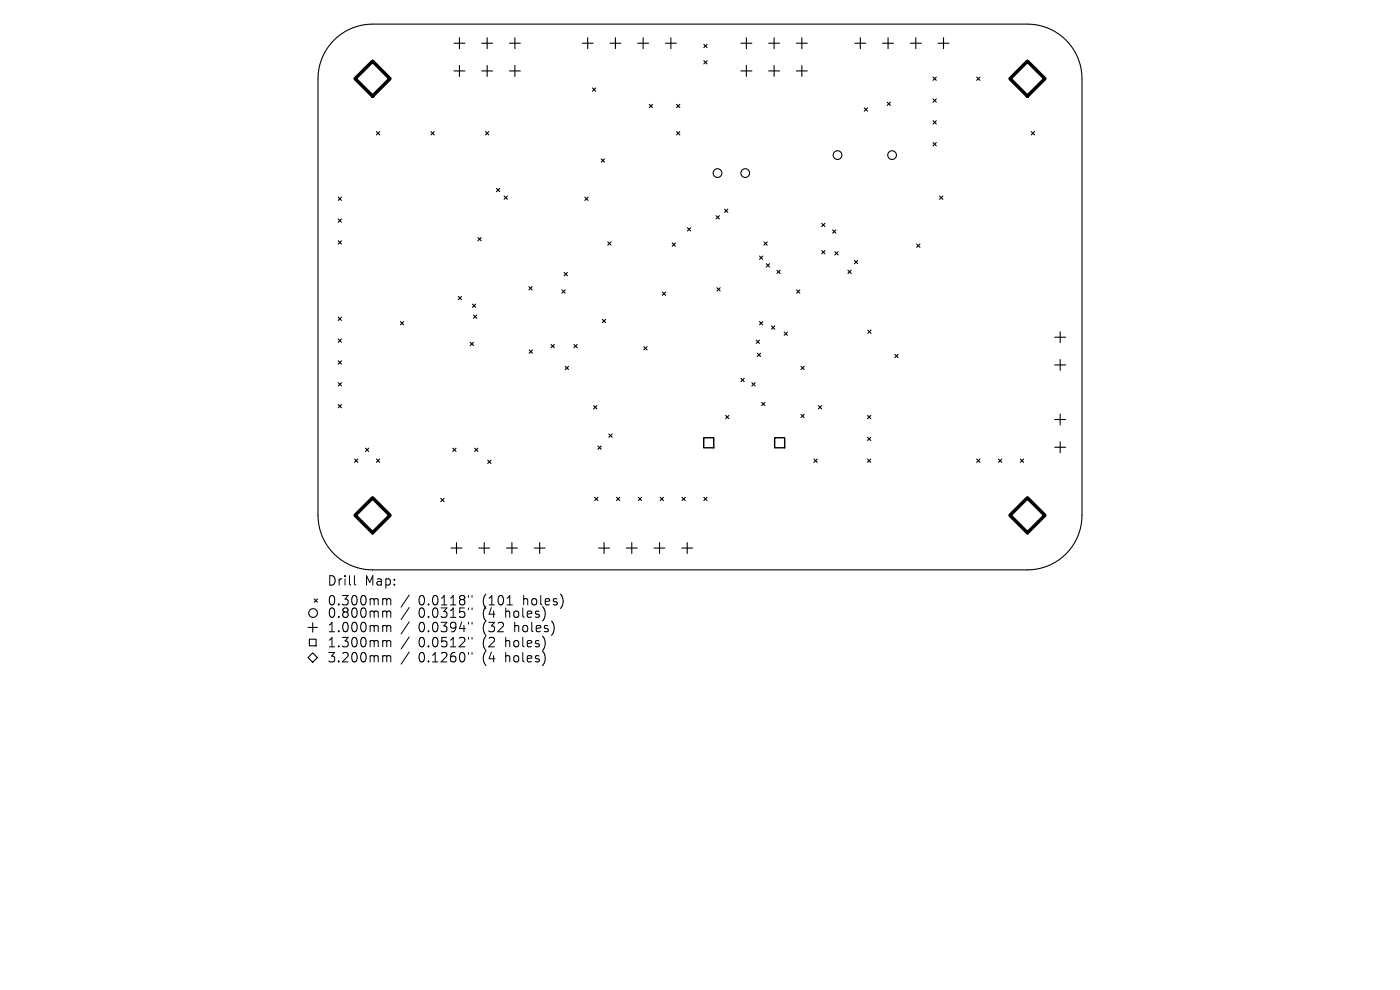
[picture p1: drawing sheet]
<svg xmlns="http://www.w3.org/2000/svg" width="297mm" height="210mm" viewBox="0 0 297 210" stroke-linecap="round" stroke-linejoin="round" font-family="sans-serif">
<defs><g id="words">
<g font-size="2.8">
<text x="69.3" y="124.5">Drill</text>
<text x="77.4" y="124.5">Map:</text>
<text x="69.3" y="128.7">0.300mm</text>
<text x="69.3" y="131.3">0.800mm</text>
<text x="88.8" y="128.7">0.0118&quot;</text>
<text x="88.8" y="131.3">0.0315&quot;</text>
<text x="102.5" y="128.7">(101</text>
<text x="102.5" y="131.3">(4</text>
<text x="107.5" y="131.3">holes)</text>
<text x="111.3" y="128.7">holes)</text>
<text x="69.3" y="134.4">1.000mm</text>
<text x="69.3" y="137.6">1.300mm</text>
<text x="88.8" y="134.4">0.0394&quot;</text>
<text x="88.8" y="137.6">0.0512&quot;</text>
<text x="102.5" y="134.4">(32</text>
<text x="102.5" y="137.6">(2</text>
<text x="107.5" y="137.6">holes)</text>
<text x="109.4" y="134.4">holes)</text>
<text x="69.3" y="140.8">3.200mm</text>
<text x="88.8" y="140.8">0.1260&quot;</text>
<text x="102.5" y="140.8">(4</text>
<text x="107.5" y="140.8">holes)</text>
</g>
</g></defs>
<g fill="none" stroke="#000" stroke-width=".23">
<path d="M70.9 8.5a11.6 11.6 0 0 1 8.1-3.4h139a11.6 11.6 0 0 1 11.5 11.6v92.6a11.6 11.6 0 0 1-11.5 11.6h-139a11.6 11.6 0 0 1-11.5-11.6v-92.6a11.6 11.6 0 0 1 3.4-8.2zM96.3 9.2h2.3M96.3 15h2.3M97.5 8v2.3M97.5 13.9v2.3M102.2 9.2h2.3M102.2 15h2.3M103.3 8v2.3M103.3 13.9v2.3M108.1 9.2h2.3M108.1 15h2.3M109.2 8v2.3"/>
<path d="M109.2 13.9v2.3M123.5 9.2h2.3M124.7 8v2.3M125.7 18.7l.7 .7M126.4 18.7l-.7 .7M129.4 9.2h2.3M130.6 8v2.3M135.3 9.2h2.3M136.4 8v2.3M141.2 9.2h2.3M142.3 8v2.3M149.3 9.4l.7 .7"/>
<path d="M149.3 12.9l.7 .7M150 9.4l-.7 .7M150 12.9l-.7 .7M157.2 9.2h2.3M157.2 15h2.3M158.3 8v2.3M158.3 13.9v2.3M163.1 9.2h2.3M163.1 15h2.3M164.2 8v2.3M164.2 13.9v2.3M168.9 9.2h2.4"/>
<path d="M168.9 15h2.4M170.1 8v2.3M170.1 13.9v2.3M181.4 9.2h2.3M182.5 8v2.3M187.2 9.2h2.4M188.4 8v2.3M193.1 9.2h2.3M194.3 8v2.3M197.9 16.3l.7 .7M198.6 16.3l-.7 .7M199 9.2h2.3"/>
<path d="M200.2 8v2.3M207.2 16.3l.7 .7M207.9 16.3l-.7 .7M79.8 27.9l.7 .7M80.5 27.9l-.7 .7M91.4 27.9l.7 .7M92.1 27.9l-.7 .7M103 27.9l.7 .7M103.7 27.9l-.7 .7M105.3 40l.7 .7M106 40l-.7 .7M127.5 33.7l.7 .7"/>
<path d="M128.2 33.7l-.7 .7M137.7 22.1l.7 .7M138.4 22.1l-.7 .7M143.5 27.9l.7 .7M143.5 22.1l.7 .7M144.2 22.1l-.7 .7M144.2 27.9l-.7 .7M183.3 22.9l.7 .7M184 22.9l-.7 .7M188.2 21.7l.7 .7M188.9 21.7l-.7 .7M197.9 21l.7 .7"/>
<path d="M197.9 25.6l.7 .7M197.9 30.2l.7 .7M198.6 21l-.7 .7M198.6 25.6l-.7 .7M198.6 30.2l-.7 .7M218.8 27.9l.7 .7M219.5 27.9l-.7 .7M71.7 41.8l.7 .7M71.7 46.4l.7 .7M71.7 51.1l.7 .7M72.4 41.8l-.7 .7M72.4 46.4l-.7 .7"/>
<path d="M72.4 51.1l-.7 .7M101.4 50.4l.7 .7M102.1 50.4l-.7 .7M106.9 41.6l.7 .7M107.6 41.6l-.7 .7M119.7 57.8l.7 .7M120.4 57.8l-.7 .7M124.1 41.8l.7 .7M124.8 41.8l-.7 .7M128.9 51.3l.7 .7M129.6 51.3l-.7 .7M142.6 51.5l.7 .7"/>
<path d="M143.3 51.5l-.7 .7M145.8 48.3l.7 .7M146.5 48.3l-.7 .7M151.9 45.8l.7 .6M152.6 45.8l-.7 .6M153.7 44.4l.7 .7M154.4 44.4l-.7 .7M161.1 54.3l.7 .7M161.8 54.3l-.7 .7M162.1 51.3l.7 .7M162.6 55.9l.7 .7M162.8 51.3l-.7 .7"/>
<path d="M163.3 55.9l-.7 .7M164.8 57.3l.7 .7M165.5 57.3l-.7 .7M174.3 47.4l.7 .7M174.3 53.2l.7 .7M175 47.4l-.7 .7M175 53.2l-.7 .7M176.6 48.8l.7 .7M177.1 53.4l.7 .7M177.3 48.8l-.7 .7M177.8 53.4l-.7 .7M179.9 57.3l.7 .7"/>
<path d="M180.6 57.3l-.7 .7M181.3 55.2l.7 .7M182 55.2l-.7 .7M194.5 51.8l.7 .7M195.2 51.8l-.7 .7M199.3 41.6l.7 .7M200 41.6l-.7 .7M71.7 67.3l.7 .7M71.7 71.9l.7 .7M71.7 76.5l.7 .7M72.4 67.3l-.7 .7M72.4 71.9l-.7 .7"/>
<path d="M72.4 76.5l-.7 .7M84.9 68.2l.7 .7M85.6 68.2l-.7 .7M97.2 62.9l.7 .7M97.9 62.9l-.7 .7M99.8 72.6l.7 .7M100.2 64.5l.7 .7M100.5 72.6l-.7 .7M100.5 66.8l.7 .7M100.9 64.5l-.7 .7M101.2 66.8l-.7 .7M112.2 60.8l.7 .7"/>
<path d="M112.3 74.2l.7 .7M112.9 60.8l-.7 .7M113 74.2l-.7 .7M116.9 73.1l.7 .7M117.6 73.1l-.7 .7M119.2 61.5l.7 .7M119.9 61.5l-.7 .7M119.9 77.7l.7 .7M120.6 77.7l-.7 .7M121.8 73.1l.7 .7M122.5 73.1l-.7 .7M127.8 67.7l.7 .7"/>
<path d="M128.5 67.7l-.7 .7M136.6 73.5l.7 .7M137.3 73.5l-.7 .7M140.5 62l.7 .7M141.2 62l-.7 .7M152.1 61l.7 .7M152.8 61l-.7 .7M160.4 72.1l.7 .7M160.7 74.9l.7 .7M161.1 72.1l-.7 .7M161.1 68.2l.7 .7M161.4 74.9l-.7 .7"/>
<path d="M161.8 68.2l-.7 .7M163.7 69.1l.7 .7M164.4 69.1l-.7 .7M166.4 70.4l.7 .7M167.1 70.4l-.7 .7M169 61.5l.7 .7M169.7 61.5l-.7 .7M169.9 77.7l.7 .7M170.6 77.7l-.7 .7M184.1 70l.7 .7M184.8 70l-.7 .7M189.8 75.2l.7 .7"/>
<path d="M190.5 75.2l-.7 .7M223.8 71.5h2.3M223.8 77.4h2.3M224.9 70.4v2.3M224.9 76.3v2.3M71.7 81.2l.7 .7M71.7 85.8l.7 .7M72.4 81.2l-.7 .7M72.4 85.8l-.7 .7M75.2 97.4l.7 .7M75.9 97.4l-.7 .7M77.5 95.1l.7 .7"/>
<path d="M78.2 95.1l-.7 .7M79.8 97.4l.7 .7M80.5 97.4l-.7 .7M96.1 95.1l.7 .7M96.8 95.1l-.7 .7M100.7 95.1l.7 .7M101.4 95.1l-.7 .7M103.5 97.6l.7 .7M104.2 97.6l-.7 .7M125.9 86l.7 .7M126.6 86l-.7 .7M126.9 94.6l.6 .7"/>
<path d="M127.5 94.6l-.6 .7M129.2 92.1l.7 .7M129.9 92.1l-.7 .7M153.9 88.1l.7 .7M154.6 88.1l-.7 .7M157.2 80.3l.7 .6M157.9 80.3l-.7 .6M159.5 81.2l.7 .7M160.2 81.2l-.7 .7M161.6 85.3l.7 .7M162.3 85.3l-.7 .7M169.9 87.9l.7 .7"/>
<path d="M170.6 87.9l-.7 .7M172.7 97.4l.7 .7M173.4 97.4l-.7 .7M173.6 86l.7 .7M174.3 86l-.7 .7M184 88.1l.7 .7M184 92.8l.7 .7M184 97.4l.7 .7M184.7 88.1l-.7 .7M184.7 92.8l-.7 .7M184.7 97.4l-.7 .7M207.2 97.4l.7 .7"/>
<path d="M207.9 97.4l-.7 .7M211.8 97.4l.7 .7M212.5 97.4l-.7 .7M216.5 97.4l.7 .7M217.2 97.4l-.7 .7M223.8 89h2.3M223.8 94.9h2.3M224.9 87.8v2.4M224.9 93.7v2.3M93.5 105.7l.7 .7M94.2 105.7l-.7 .7M95.7 116.3h2.3"/>
<path d="M96.8 115.1v2.3M101.6 116.3h2.3M102.7 115.1v2.3M107.4 116.3h2.4M108.6 115.1v2.3M113.3 116.3h2.3M114.5 115.1v2.3M126.2 105.5l.7 .7M126.9 105.5l-.7 .7M127 116.3h2.3M128.1 115.1v2.3M130.8 105.5l.7 .7"/>
<path d="M131.5 105.5l-.7 .7M132.9 116.3h2.3M134 115.1v2.3M135.4 105.5l.7 .7M136.1 105.5l-.7 .7M138.8 116.3h2.3M139.9 115.1v2.3M140 105.5l.7 .7M140.7 105.5l-.7 .7M144.6 116.3h2.3M144.7 105.5l.7 .7M145.4 105.5l-.7 .7"/>
<path d="M145.8 115.1v2.3M149.3 105.5l.7 .7M150 105.5l-.7 .7M65.3 133.1h2M65.6 135.6h1.5v1.4h-1.5zM66.3 138.5l1 1-1 1-1-1zM66.3 132.1v2M66.6 127.1l.7 .7M67.3 127.1l-.7 .7"/>
<circle cx="152.2" cy="36.7" r=".93"/>
<circle cx="158.1" cy="36.7" r=".93"/>
<circle cx="177.7" cy="32.9" r=".93"/>
<circle cx="189.3" cy="32.9" r=".93"/>
<circle cx="66.4" cy="130" r=".93"/>
</g>
<path d="M149.3 92.9h2.1v2.1h-2.1zM164.3 92.9h2.2v2.1h-2.2z" fill="none" stroke="#000" stroke-width=".3"/>
<path d="M75.3 16.7l3.7-3.7 3.7 3.7-3.7 3.7zM214.3 16.7l3.7-3.7 3.7 3.7-3.7 3.7zM75.3 109.3l3.7-3.7 3.7 3.7-3.7 3.7zM214.3 109.3l3.7-3.7 3.7 3.7-3.7 3.7z" fill="none" stroke="#000" stroke-width=".74"/>
<g fill="none" stroke="#000" stroke-width=".21">
<path d="M75.2 122.1v1.7l.3 .3M81.5 127h.3l.2 .3M81.5 129.6h.3l.2 .3M81.5 132.7h.3l.2 .3M81.5 135.9h.3l.2 .3M81.5 139.1h.3l.2 .3M82 139.4l.3-.3 .5 .1 .1 1.2M82 127.3l.3-.3 .5 .1 .1 1.2M82 127.3v1M82 129.9v1.1M82 133v1M82 136.2v1"/>
<path d="M82 139.4v1M82 129.9l.3-.3 .5 .1 .1 1.3M82 133l.3-.3 .5 .1 .1 1.2M82 136.2l.3-.3 .5 .1 .1 1.2M86.8 126.2l-1.7 2.6M86.8 128.9l-1.7 2.5M86.8 131.9l-1.7 2.6M86.8 135.1l-1.7 2.6M86.8 138.3l-1.7 2.6M99.4 126.3v.4M99.4 129v.3M99.4 132v.4"/>
<path d="M99.4 135.2v.4M99.4 138.4v.4M100.1 126.3v.4M100.1 129v.3M100.1 132v.4M100.1 135.2v.4M100.1 138.4v.4M107.6 128.3h1.1"/>
</g>
<use href="#words"/>
</svg>
